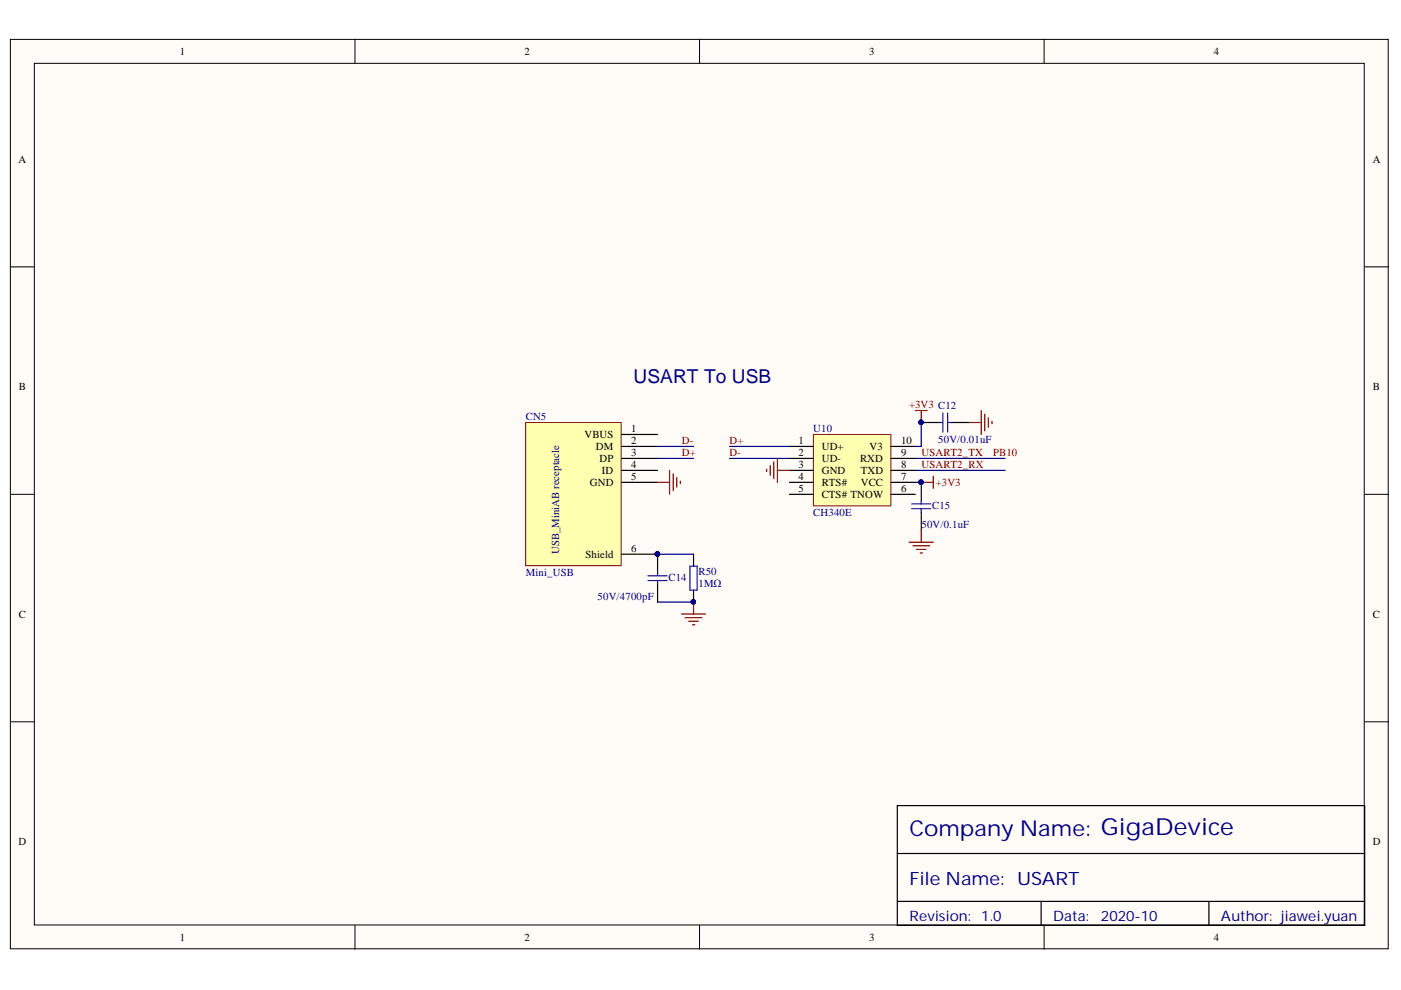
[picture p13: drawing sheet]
<svg xmlns="http://www.w3.org/2000/svg" width="297mm" height="210mm" viewBox="0 0 297 210" stroke-linecap="round" stroke-linejoin="round" font-family="sans-serif">
<defs><g id="words">
<text font-size="4.6" fill="#000080" x="192.8" y="177.2">Company Name: GigaDevice</text>
<text font-size="4.1" fill="#000080" x="134.3" y="81.1">USART To USB</text>
<text font-size="3.9" fill="#000080" x="192.8" y="187.6">File Name: USART</text>
<g font-size="3" fill="#000080">
<text x="192.8" y="195.4">Revision:</text>
<text x="208" y="195.4">1.0</text>
<text x="223.3" y="195.4">Data:</text>
<text x="233.4" y="195.4">2020-10</text>
<text x="258.9" y="195.4">Author: jiawei.yuan</text>
</g>
<g font-size="2.3">
<text x="38.1" y="11.7">1</text>
<text x="111.2" y="11.7">2</text>
<text x="184.3" y="11.7">3</text>
<text x="257.4" y="11.7">4</text>
<text x="3.9" y="34.5">A</text>
<text x="291.1" y="34.5">A</text>
<text x="4" y="82.7">B</text>
<text x="291.1" y="82.7">B</text>
<text x="123.9" y="92.9">VBUS</text>
<text x="126.4" y="95.4">DM</text>
<text x="133.8" y="91.6">1</text>
<text x="133.8" y="94.1">2</text>
<text x="169.3" y="94.1">1</text>
<text x="174.2" y="95.4">UD+</text>
<text x="184.4" y="95.4">V3</text>
<text x="191" y="94.1">10</text>
<text x="127.1" y="97.9">DP</text>
<text x="127.6" y="100.5">ID</text>
<text x="133.8" y="96.7">3</text>
<text x="133.8" y="99.2">4</text>
<text x="133.8" y="101.7">5</text>
<text x="169.3" y="96.7">2</text>
<text x="169.3" y="99.2">3</text>
<text x="169.3" y="101.7">4</text>
<text x="174.2" y="97.9">UD-</text>
<text x="174.2" y="100.5">GND</text>
<text x="182.3" y="97.9">RXD</text>
<text x="182.5" y="100.5">TXD</text>
<text x="191" y="101.7">7</text>
<text x="191" y="99.2">8</text>
<text x="191" y="96.7">9</text>
<text x="125.1" y="103">GND</text>
<text x="169.3" y="104.4">5</text>
<text x="174.2" y="103">RTS#</text>
<text x="174.2" y="105.6">CTS# TNOW</text>
<text x="182.5" y="103">VCC</text>
<text x="191" y="104.4">6</text>
<text x="124.2" y="118.3">Shield</text>
<text x="133.8" y="117">6</text>
<text x="4" y="131">C</text>
<text x="291.1" y="131">C</text>
<text x="3.9" y="179.2">D</text>
<text x="291.1" y="179.2">D</text>
<text x="38.1" y="199.5">1</text>
<text x="111.2" y="199.5">2</text>
<text x="184.3" y="199.5">3</text>
<text x="257.4" y="199.5">4</text>
</g>
<g font-size="2.3" fill="#000080">
<text x="111.5" y="89.1">CN5</text>
<text x="172.4" y="91.6">U10</text>
<text x="198.9" y="93.9">50V/0.01uF</text>
<text x="197.6" y="107.9">C15</text>
<text x="172.4" y="109.4">CH340E</text>
<text x="195.4" y="112">50V/0.1uF</text>
<text x="118.6" y="117.5" transform="rotate(-90 118.6 117.5)">USB_MiniAB receptacle</text>
<text x="111.5" y="122.1">Mini_USB</text>
<text x="141.7" y="123.1">C14</text>
<text x="148.1" y="121.8">R50</text>
<text x="148.1" y="124.4">1MΩ</text>
<text x="126.7" y="127.2">50V/4700pF</text>
</g>
<g font-size="2.3" fill="#800000">
<text x="192.7" y="86.5">+3V3 C12</text>
<text x="144.5" y="94.1">D-</text>
<text x="154.7" y="94.1">D+</text>
<text x="144.5" y="96.7">D+</text>
<text x="154.7" y="96.7">D-</text>
<text x="195.4" y="96.7">USART2_TX</text>
<text x="195.4" y="99.2">USART2_RX</text>
<text x="210.6" y="96.7">PB10</text>
<text x="198.4" y="103">+3V3</text>
</g>
</g></defs>
<g fill="#fffcf8" stroke="#000" stroke-width=".21">
<path d="M2.2 8.4h292.1v192.8h-292.1z"/>
<path d="M7.3 13.4h281.9v182.7h-281.9z"/>
</g>
<path d="M75.3 8.4v5M148.3 8.4v5M221.4 8.4v5M2.2 56.6h5.1M289.3 56.6h5.1M2.2 104.8h5.1M289.3 104.8h5.1M2.2 153h5.1M289.3 153h5.1M75.3 196.2v5.1M148.3 196.2v5.1M221.4 196.2v5.1" fill="none" stroke="#000" stroke-width=".21"/>
<path d="M190.2 170.8h99.1v25.4h-99.1zM190.2 181h99.1M190.2 191.1h99.1M220.7 191.1v5.1M256.3 191.1v5.1" fill="none" stroke="#000" stroke-width=".25"/>
<path d="M111.4 89.6h20.3v30.3h-20.3z" fill="#ffffb0" stroke="#800000" stroke-width=".21"/>
<path d="M131.8 92.1h7.6M131.8 94.7h7.6M131.8 97.2h7.6M131.8 99.7h7.6M131.8 102.3h7.6M131.8 117.5h7.6" fill="none" stroke="#000" stroke-width=".25"/>
<circle cx="139.4" cy="117.5" r=".46" fill="#000080" stroke="#000080" stroke-width=".21"/>
<path d="M172.5 92.1h16.4v15.1h-16.4z" fill="#ffffb0" stroke="#800000" stroke-width=".21"/>
<g fill="none" stroke="#000" stroke-width=".25">
<path d="M167.4 94.7h5.1M167.4 97.2h5.1M167.4 99.7h5.1M189 94.7h5.1M189 97.2h5.1M189 99.7h5.1M195.3 89.6h3.8M201.7 89.6h3.8M139.4 117.5v3.8M147 117.5v2.5M167.4 102.3h5.1M167.4 104.8h5.1"/>
<path d="M189 102.3h5.1M189 104.8h5.1M195.3 102.3v3.8M195.3 108.6v3.8M139.4 123.8v3.9M147 125.1v2.6"/>
</g>
<g fill="none" stroke="#800000" stroke-width=".25">
<path d="M142 99.7v5.1M162.5 99.5v.5M163.3 98.7v2M164.1 98v3.5M164.8 97.2v5.1M164.8 99.7h2.6M194.1 87h2.5M195.3 87v2.6M205.5 89.6h2.5M208 87v5.1M208.8 87.8v3.6M209.6 88.6v2"/>
<path d="M210.3 89.3v.5M139.4 102.3h2.6M142.7 100.5v3.5M143.5 101.3v2M144.2 102v.5M192.8 115h5.1M193.5 115.7h3.6M194.3 116.5h2M195.1 117.2h.5M195.3 102.3h2.6M195.3 112.4v2.6M197.9 101v2.5"/>
<path d="M144.5 130.2h5.1M145.3 131h3.5M146 131.7h2.1M146.8 132.5h.5M147 127.7v2.5"/>
</g>
<g fill="#000080" stroke="#000080" stroke-width=".21">
<circle cx="195.3" cy="102.2" r=".46"/>
<circle cx="195.3" cy="89.5" r=".46"/>
<circle cx="139.4" cy="117.5" r=".46"/>
<circle cx="147" cy="127.6" r=".46"/>
</g>
<g fill="none" stroke="#00f" stroke-width=".25">
<path d="M199.1 89.6h.8M199.9 87.5v4.1M200.9 89.6h.8M200.9 87.5v4.1M193.3 106.8h4.1M193.3 107.9h4.1M195.3 106.1v.7M195.3 107.9v.7M137.4 122.1h4.1M137.4 123.1h4.1M139.4 121.3v.8M139.4 123.1v.7"/>
<path d="M146.3 120h1.5v5.1h-1.5z"/>
</g>
<path d="M139.4 94.7h7.6M139.4 97.2h7.6M154.7 94.7h12.7M154.7 97.2h12.7M194.1 97.2h19M194.1 99.7h19M195.3 89.6v5.1h-1.2M139.4 117.5h7.6M194.1 102.3h1.2M139.4 127.7h7.6" fill="none" stroke="#000080" stroke-width=".25"/>
<use href="#words"/>
</svg>
